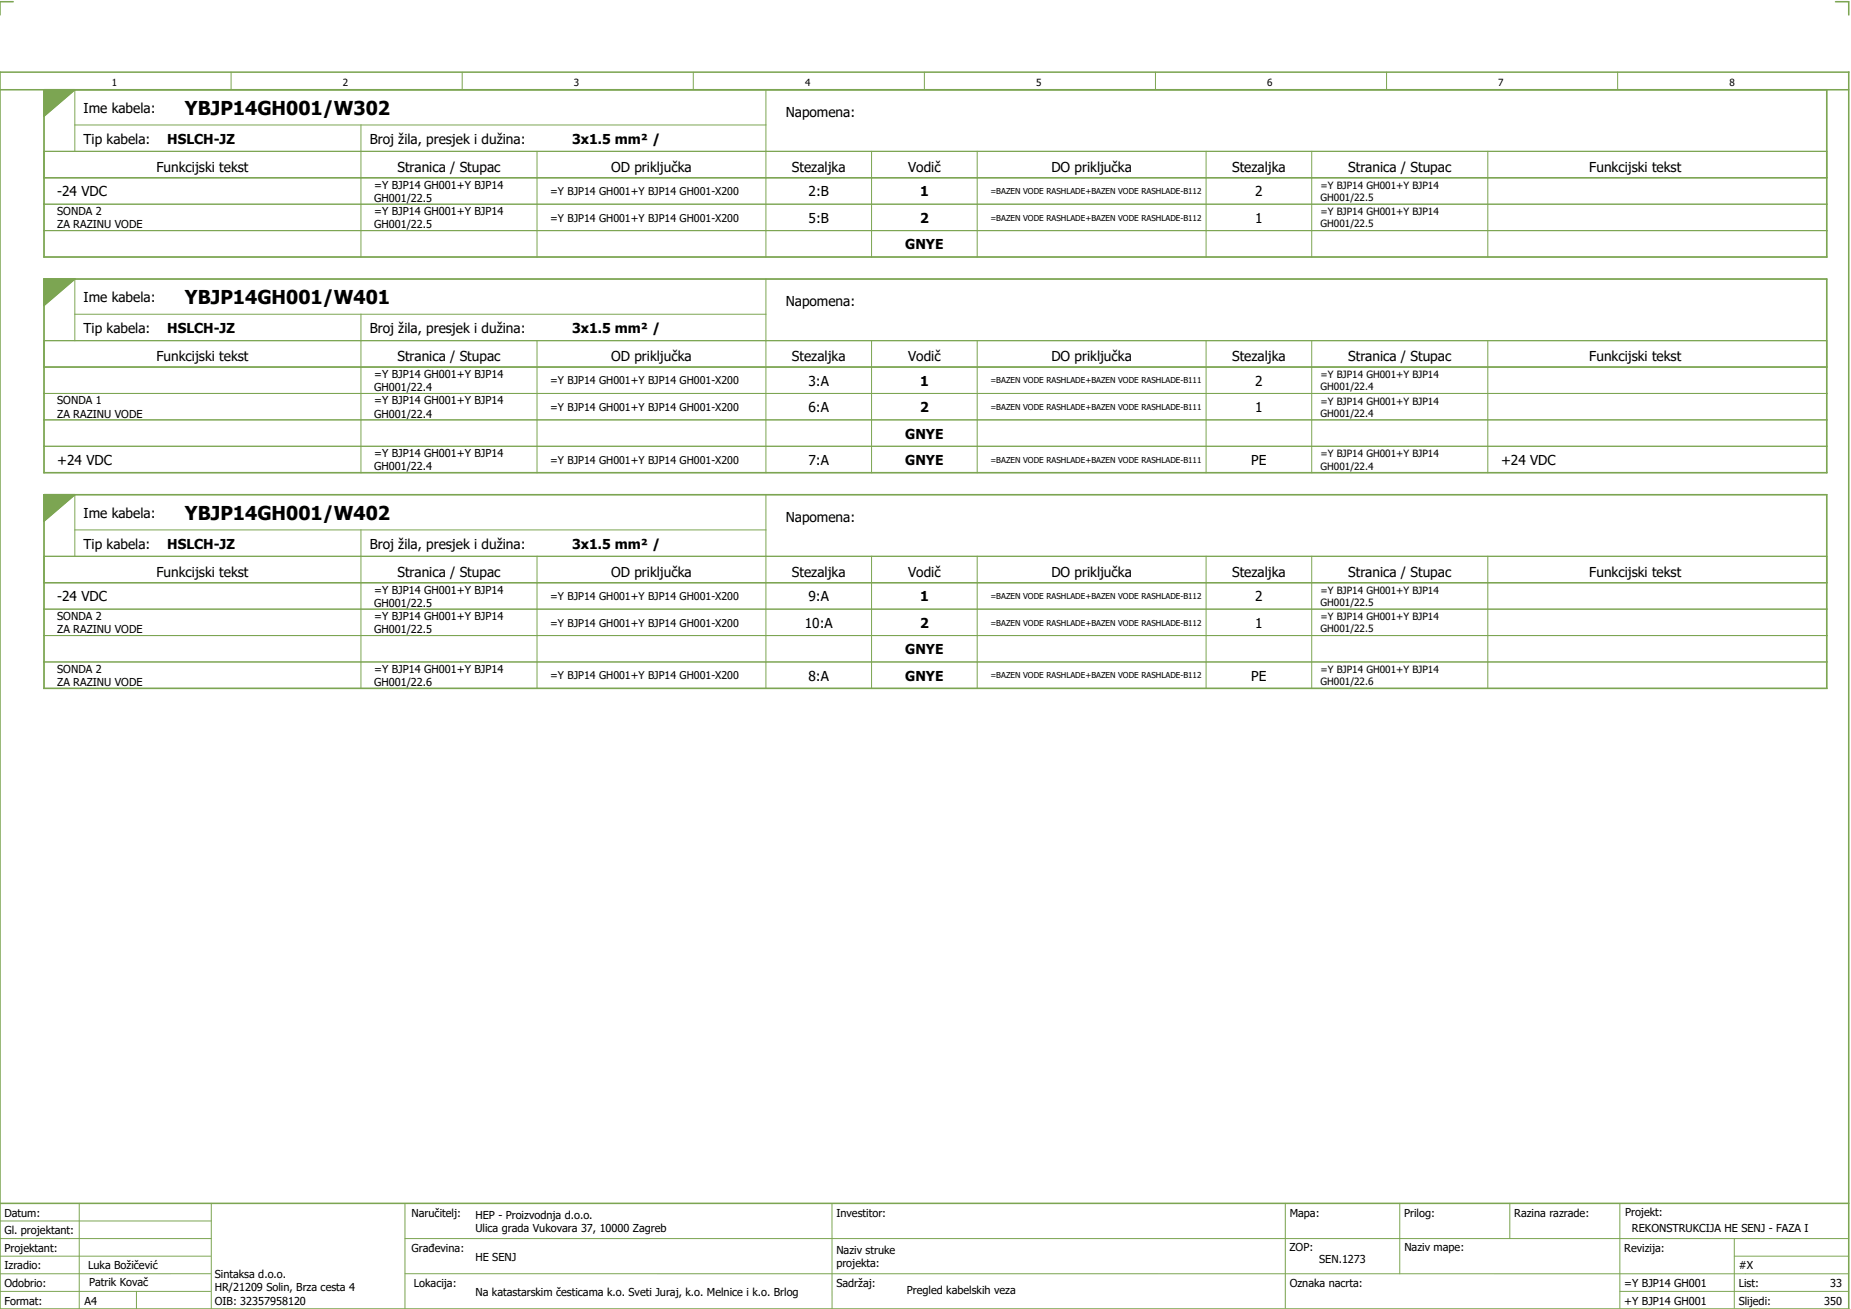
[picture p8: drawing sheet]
<svg xmlns="http://www.w3.org/2000/svg" width="421mm" height="297mm" viewBox="0 0 421 297" stroke-linecap="round" stroke-linejoin="round" font-family="sans-serif">
<defs><g id="words">
<g font-size="4.3">
<text x="42" y="26.1">YBJP14GH001/W302</text>
<text x="42" y="69.1">YBJP14GH001/W401</text>
<text x="42" y="118.1">YBJP14GH001/W402</text>
</g>
<g font-size="3.1">
<text x="19" y="25.6">Ime kabela:</text>
<text x="178.5" y="26.5">Napomena:</text>
<text x="19" y="32.6">Tip kabela:</text>
<text x="38" y="32.6">HSLCH-JZ</text>
<text x="84" y="32.6">Broj žila, presjek i dužina:</text>
<text x="130" y="32.6">3x1.5 mm² /</text>
<text x="35.6" y="39.1">Funkcijski tekst</text>
<text x="90.3" y="39.1">Stranica / Stupac</text>
<text x="138.9" y="39.1">OD priključka</text>
<text x="179.9" y="39.1">Stezaljka</text>
<text x="206.3" y="39.1">Vodič</text>
<text x="238.9" y="39.1">DO priključka</text>
<text x="279.9" y="39.1">Stezaljka</text>
<text x="306.3" y="39.1">Stranica / Stupac</text>
<text x="361.1" y="39.1">Funkcijski tekst</text>
<text x="13" y="44.6">-24 VDC</text>
<text x="183.7" y="44.6">2:B</text>
<text x="209" y="44.6">1</text>
<text x="285.2" y="44.6">2</text>
<text x="183.7" y="50.6">5:B</text>
<text x="209" y="50.6">2</text>
<text x="285.2" y="50.6">1</text>
<text x="205.7" y="56.6">GNYE</text>
<text x="19" y="68.6">Ime kabela:</text>
<text x="178.5" y="69.5">Napomena:</text>
<text x="19" y="75.6">Tip kabela:</text>
<text x="38" y="75.6">HSLCH-JZ</text>
<text x="84" y="75.6">Broj žila, presjek i dužina:</text>
<text x="130" y="75.6">3x1.5 mm² /</text>
<text x="35.6" y="82.1">Funkcijski tekst</text>
<text x="90.3" y="82.1">Stranica / Stupac</text>
<text x="138.9" y="82.1">OD priključka</text>
<text x="179.9" y="82.1">Stezaljka</text>
<text x="206.3" y="82.1">Vodič</text>
<text x="238.9" y="82.1">DO priključka</text>
<text x="279.9" y="82.1">Stezaljka</text>
<text x="306.3" y="82.1">Stranica / Stupac</text>
<text x="361.1" y="82.1">Funkcijski tekst</text>
<text x="183.7" y="87.6">3:A</text>
<text x="209" y="87.6">1</text>
<text x="285.2" y="87.6">2</text>
<text x="183.7" y="93.6">6:A</text>
<text x="209" y="93.6">2</text>
<text x="285.2" y="93.6">1</text>
<text x="205.7" y="99.6">GNYE</text>
<text x="13" y="105.6">+24 VDC</text>
<text x="183.7" y="105.6">7:A</text>
<text x="205.7" y="105.6">GNYE</text>
<text x="284.3" y="105.6">PE</text>
<text x="341" y="105.6">+24 VDC</text>
<text x="19" y="117.6">Ime kabela:</text>
<text x="178.5" y="118.5">Napomena:</text>
<text x="19" y="124.6">Tip kabela:</text>
<text x="38" y="124.6">HSLCH-JZ</text>
<text x="84" y="124.6">Broj žila, presjek i dužina:</text>
<text x="130" y="124.6">3x1.5 mm² /</text>
<text x="35.6" y="131.1">Funkcijski tekst</text>
<text x="90.3" y="131.1">Stranica / Stupac</text>
<text x="138.9" y="131.1">OD priključka</text>
<text x="179.9" y="131.1">Stezaljka</text>
<text x="206.3" y="131.1">Vodič</text>
<text x="238.9" y="131.1">DO priključka</text>
<text x="279.9" y="131.1">Stezaljka</text>
<text x="306.3" y="131.1">Stranica / Stupac</text>
<text x="361.1" y="131.1">Funkcijski tekst</text>
<text x="13" y="136.6">-24 VDC</text>
<text x="183.7" y="136.6">9:A</text>
<text x="209" y="136.6">1</text>
<text x="285.2" y="136.6">2</text>
<text x="182.8" y="142.6">10:A</text>
<text x="209" y="142.6">2</text>
<text x="285.2" y="142.6">1</text>
<text x="205.7" y="148.6">GNYE</text>
<text x="183.7" y="154.6">8:A</text>
<text x="205.7" y="154.6">GNYE</text>
<text x="284.3" y="154.6">PE</text>
</g>
<g font-size="2.5">
<text x="85" y="42.9">=Y BJP14 GH001+Y BJP14</text>
<text x="85" y="45.9">GH001/22.5</text>
<text x="13" y="48.9">SONDA 2</text>
<text x="13" y="51.9">ZA RAZINU VODE</text>
<text x="85" y="48.9">=Y BJP14 GH001+Y BJP14</text>
<text x="85" y="51.9">GH001/22.5</text>
<text x="85" y="85.9">=Y BJP14 GH001+Y BJP14</text>
<text x="85" y="88.9">GH001/22.4</text>
<text x="13" y="91.9">SONDA 1</text>
<text x="13" y="94.9">ZA RAZINU VODE</text>
<text x="85" y="91.9">=Y BJP14 GH001+Y BJP14</text>
<text x="85" y="94.9">GH001/22.4</text>
<text x="85" y="103.9">=Y BJP14 GH001+Y BJP14</text>
<text x="85" y="106.9">GH001/22.4</text>
<text x="85" y="134.9">=Y BJP14 GH001+Y BJP14</text>
<text x="85" y="137.9">GH001/22.5</text>
<text x="13" y="140.9">SONDA 2</text>
<text x="13" y="143.9">ZA RAZINU VODE</text>
<text x="85" y="140.9">=Y BJP14 GH001+Y BJP14</text>
<text x="85" y="143.9">GH001/22.5</text>
<text x="13" y="152.9">SONDA 2</text>
<text x="13" y="155.9">ZA RAZINU VODE</text>
<text x="85" y="152.9">=Y BJP14 GH001+Y BJP14</text>
<text x="85" y="155.9">GH001/22.6</text>
<text x="1" y="276.4">Datum:</text>
<text x="1" y="280.4">Gl. projektant:</text>
<text x="93.5" y="276.4">Naručitelj:</text>
<text x="108" y="276.9">HEP - Proizvodnja d.o.o.</text>
<text x="108" y="279.9">Ulica grada Vukovara 37, 10000 Zagreb</text>
<text x="190" y="276.4">Investitor:</text>
<text x="293" y="276.4">Mapa:</text>
<text x="319" y="276.4">Prilog:</text>
<text x="344" y="276.4">Razina razrade:</text>
<text x="369.2" y="276.3">Projekt:</text>
<text x="370.8" y="279.9">REKONSTRUKCIJA HE SENJ - FAZA I</text>
<text x="1" y="284.4">Projektant:</text>
<text x="93.5" y="284.4">Građevina:</text>
<text x="108" y="286.4">HE SENJ</text>
<text x="190" y="284.9">Naziv struke</text>
<text x="190" y="287.9">projekta:</text>
<text x="293" y="284.3">ZOP:</text>
<text x="299.7" y="286.9">SEN.1273</text>
<text x="319" y="284.3">Naziv mape:</text>
<text x="369" y="284.4">Revizija:</text>
<text x="1" y="288.4">Izradio:</text>
<text x="1" y="292.4">Odobrio:</text>
<text x="20" y="288.4">Luka Božičević</text>
<text x="20.2" y="292.3">Patrik Kovač</text>
<text x="48.8" y="290.4">Sintaksa d.o.o.</text>
<text x="48.8" y="293.4">HR/21209 Solin, Brza cesta 4</text>
<text x="94" y="292.4">Lokacija:</text>
<text x="190" y="292.4">Sadržaj:</text>
<text x="206" y="293.9">Pregled kabelskih veza</text>
<text x="293" y="292.4">Oznaka nacrta:</text>
<text x="369" y="292.4">=Y BJP14 GH001</text>
<text x="395" y="292.4">List:</text>
<text x="395" y="288.4">#X</text>
<text x="415.8" y="292.4">33</text>
<text x="1" y="296.4">Format:</text>
<text x="19.2" y="296.4">A4</text>
<text x="48.8" y="296.4">OIB: 32357958120</text>
<text x="108" y="294.4">Na katastarskim česticama k.o. Sveti Juraj, k.o. Melnice i k.o. Brlog</text>
<text x="369" y="296.4">+Y BJP14 GH001</text>
<text x="395" y="296.4">Slijedi:</text>
<text x="414.4" y="296.4">350</text>
</g>
<g font-size="2.4">
<text x="125" y="44.4">=Y BJP14 GH001+Y BJP14 GH001-X200</text>
<text x="125" y="50.4">=Y BJP14 GH001+Y BJP14 GH001-X200</text>
<text x="125" y="87.4">=Y BJP14 GH001+Y BJP14 GH001-X200</text>
<text x="125" y="93.4">=Y BJP14 GH001+Y BJP14 GH001-X200</text>
<text x="125" y="105.4">=Y BJP14 GH001+Y BJP14 GH001-X200</text>
<text x="125" y="136.4">=Y BJP14 GH001+Y BJP14 GH001-X200</text>
<text x="125" y="142.4">=Y BJP14 GH001+Y BJP14 GH001-X200</text>
<text x="125" y="154.4">=Y BJP14 GH001+Y BJP14 GH001-X200</text>
</g>
<g font-size="2.3">
<text x="300" y="42.9">=Y BJP14 GH001+Y BJP14</text>
<text x="300" y="45.7">GH001/22.5</text>
<text x="300" y="48.9">=Y BJP14 GH001+Y BJP14</text>
<text x="300" y="51.7">GH001/22.5</text>
<text x="300" y="85.9">=Y BJP14 GH001+Y BJP14</text>
<text x="300" y="88.7">GH001/22.4</text>
<text x="300" y="91.9">=Y BJP14 GH001+Y BJP14</text>
<text x="300" y="94.7">GH001/22.4</text>
<text x="300" y="103.9">=Y BJP14 GH001+Y BJP14</text>
<text x="300" y="106.7">GH001/22.4</text>
<text x="300" y="134.9">=Y BJP14 GH001+Y BJP14</text>
<text x="300" y="137.7">GH001/22.5</text>
<text x="300" y="140.9">=Y BJP14 GH001+Y BJP14</text>
<text x="300" y="143.7">GH001/22.5</text>
<text x="300" y="152.9">=Y BJP14 GH001+Y BJP14</text>
<text x="300" y="155.7">GH001/22.6</text>
</g>
<g font-size="2.2">
<text x="25.4" y="19.4">1</text>
<text x="77.9" y="19.4">2</text>
<text x="130.4" y="19.4">3</text>
<text x="182.9" y="19.4">4</text>
<text x="235.4" y="19.4">5</text>
<text x="287.9" y="19.4">6</text>
<text x="340.4" y="19.4">7</text>
<text x="392.9" y="19.4">8</text>
</g>
<g font-size="1.9">
<text x="225" y="44.1">=BAZEN VODE RASHLADE+BAZEN VODE RASHLADE-B112</text>
<text x="225" y="50.1">=BAZEN VODE RASHLADE+BAZEN VODE RASHLADE-B112</text>
<text x="225" y="87.1">=BAZEN VODE RASHLADE+BAZEN VODE RASHLADE-B111</text>
<text x="225" y="93.1">=BAZEN VODE RASHLADE+BAZEN VODE RASHLADE-B111</text>
<text x="225" y="105.1">=BAZEN VODE RASHLADE+BAZEN VODE RASHLADE-B111</text>
<text x="225" y="136.1">=BAZEN VODE RASHLADE+BAZEN VODE RASHLADE-B112</text>
<text x="225" y="142.1">=BAZEN VODE RASHLADE+BAZEN VODE RASHLADE-B112</text>
<text x="225" y="154.1">=BAZEN VODE RASHLADE+BAZEN VODE RASHLADE-B112</text>
</g>
</g></defs>
<path d="M0 16.4h420v281h-420zM3 .4h-3v3M417 .4h3v3M0 20.4h420M10 20.4v38h405v-38M17 20.4l-7 6M10 63.4h405v44h-405zM17 63.4l-7 6M10 112.4h405v44h-405zM17 112.4l-7 6M0 273.4h420" fill="none" stroke="#7ca552" stroke-width=".35"/>
<g fill="none" stroke="#7ca552" stroke-width=".23">
<path d="M52.5 16.4v4M105 16.4v4M157.5 16.4v4M210 16.4v4M262.5 16.4v4M315 16.4v4M367.5 16.4v4M10 34.4h405M10 20.4h405v38h-405zM17 28.4h157M17 20.4v14M82 28.4v12"/>
<path d="M122 34.4v6M174 20.4v20M198 34.4v6M222 34.4v6M274 34.4v6M298 34.4v6M338 34.4v6M10 40.4h405M10 46.4h405M10 52.4h405M82 40.5v5.9M82 46.5v5.9"/>
<path d="M82 52.5v5.9M122 40.5v5.9M122 46.5v5.9M122 52.5v5.9M174 40.5v5.9M174 46.5v5.9M174 52.5v5.9M198 40.5v5.9M198 46.5v5.9M198 52.5v5.9M222 40.5v5.9M222 46.5v5.9"/>
<path d="M222 52.5v5.9M274 40.5v5.9M274 46.5v5.9M274 52.5v5.9M298 40.5v5.9M298 46.5v5.9M298 52.5v5.9M338 40.5v5.9M338 46.5v5.9M338 52.5v5.9M10 63.4h405v44h-405zM10 77.4h405"/>
<path d="M17 63.4v14M17 71.4h157M82 71.4v12M122 77.4v6M174 63.4v20M198 77.4v6M222 77.4v6M274 77.4v6M298 77.4v6M338 77.4v6M10 83.4h405M10 89.4h405"/>
<path d="M10 95.4h405M82 83.5v5.9M82 89.5v5.9M82 95.5v5.9M122 83.5v5.9M122 89.5v5.9M122 95.5v5.9M174 83.5v5.9M174 89.5v5.9M174 95.5v5.9M198 83.5v5.9M198 89.5v5.9"/>
<path d="M198 95.5v5.9M222 83.5v5.9M222 89.5v5.9M222 95.5v5.9M274 83.5v5.9M274 89.5v5.9M274 95.5v5.9M298 83.5v5.9M298 89.5v5.9M298 95.5v5.9M338 83.5v5.9M338 89.5v5.9"/>
<path d="M338 95.5v5.9M10 112.4h405v44h-405zM10 101.4h405M17 112.4v14M82 101.5v5.9M122 101.5v5.9M174 101.5v5.9M174 112.4v20M198 101.5v5.9M222 101.5v5.9M274 101.5v5.9M298 101.5v5.9"/>
<path d="M338 101.5v5.9M10 126.4h405M10 132.4h405M10 138.4h405M17 120.4h157M82 120.4v12M82 132.5v5.9M82 138.5v5.9M122 126.4v6M122 132.5v5.9M122 138.5v5.9M174 132.5v5.9"/>
<path d="M174 138.5v5.9M198 126.4v6M198 132.5v5.9M198 138.5v5.9M222 126.4v6M222 132.5v5.9M222 138.5v5.9M274 126.4v6M274 132.5v5.9M274 138.5v5.9M298 126.4v6M298 132.5v5.9"/>
<path d="M298 138.5v5.9M338 126.4v6M338 132.5v5.9M338 138.5v5.9M10 144.4h405M10 150.4h405M82 144.5v5.9M82 150.5v5.9M122 144.5v5.9M122 150.5v5.9M174 144.5v5.9M174 150.5v5.9"/>
<path d="M198 144.5v5.9M198 150.5v5.9M222 144.5v5.9M222 150.5v5.9M274 144.5v5.9M274 150.5v5.9M298 144.5v5.9M298 150.5v5.9M338 144.5v5.9M338 150.5v5.9M0 277.4h48M18 273.4v24"/>
<path d="M48 273.4v24M92 273.4v24M189 273.4v24M292 273.4v23.8M318 273.4v16M343 273.4v8M368 273.4v23.8M0 281.4h48M0 285.4h47.8M0 293.4h47.8M31 293.4v4M47.8 289.4h-47.8"/>
<path d="M92 281.4h328M92 289.4h328M368 293.4h52M394 285.4h26M394 281.4v15.8"/>
</g>
<g fill="#7ca552" stroke="#7ca552" stroke-width=".23">
<path d="M10 20.4h7l-7 6z"/>
<path d="M10 63.4h7l-7 6z"/>
<path d="M10 112.4h7l-7 6z"/>
</g>
<path d="M10 34.4h405v6h-405zM10 77.4h405v6h-405zM10 126.4h405v6h-405z" fill="none" stroke="#7ca552" stroke-width=".25"/>
<use href="#words"/>
</svg>
